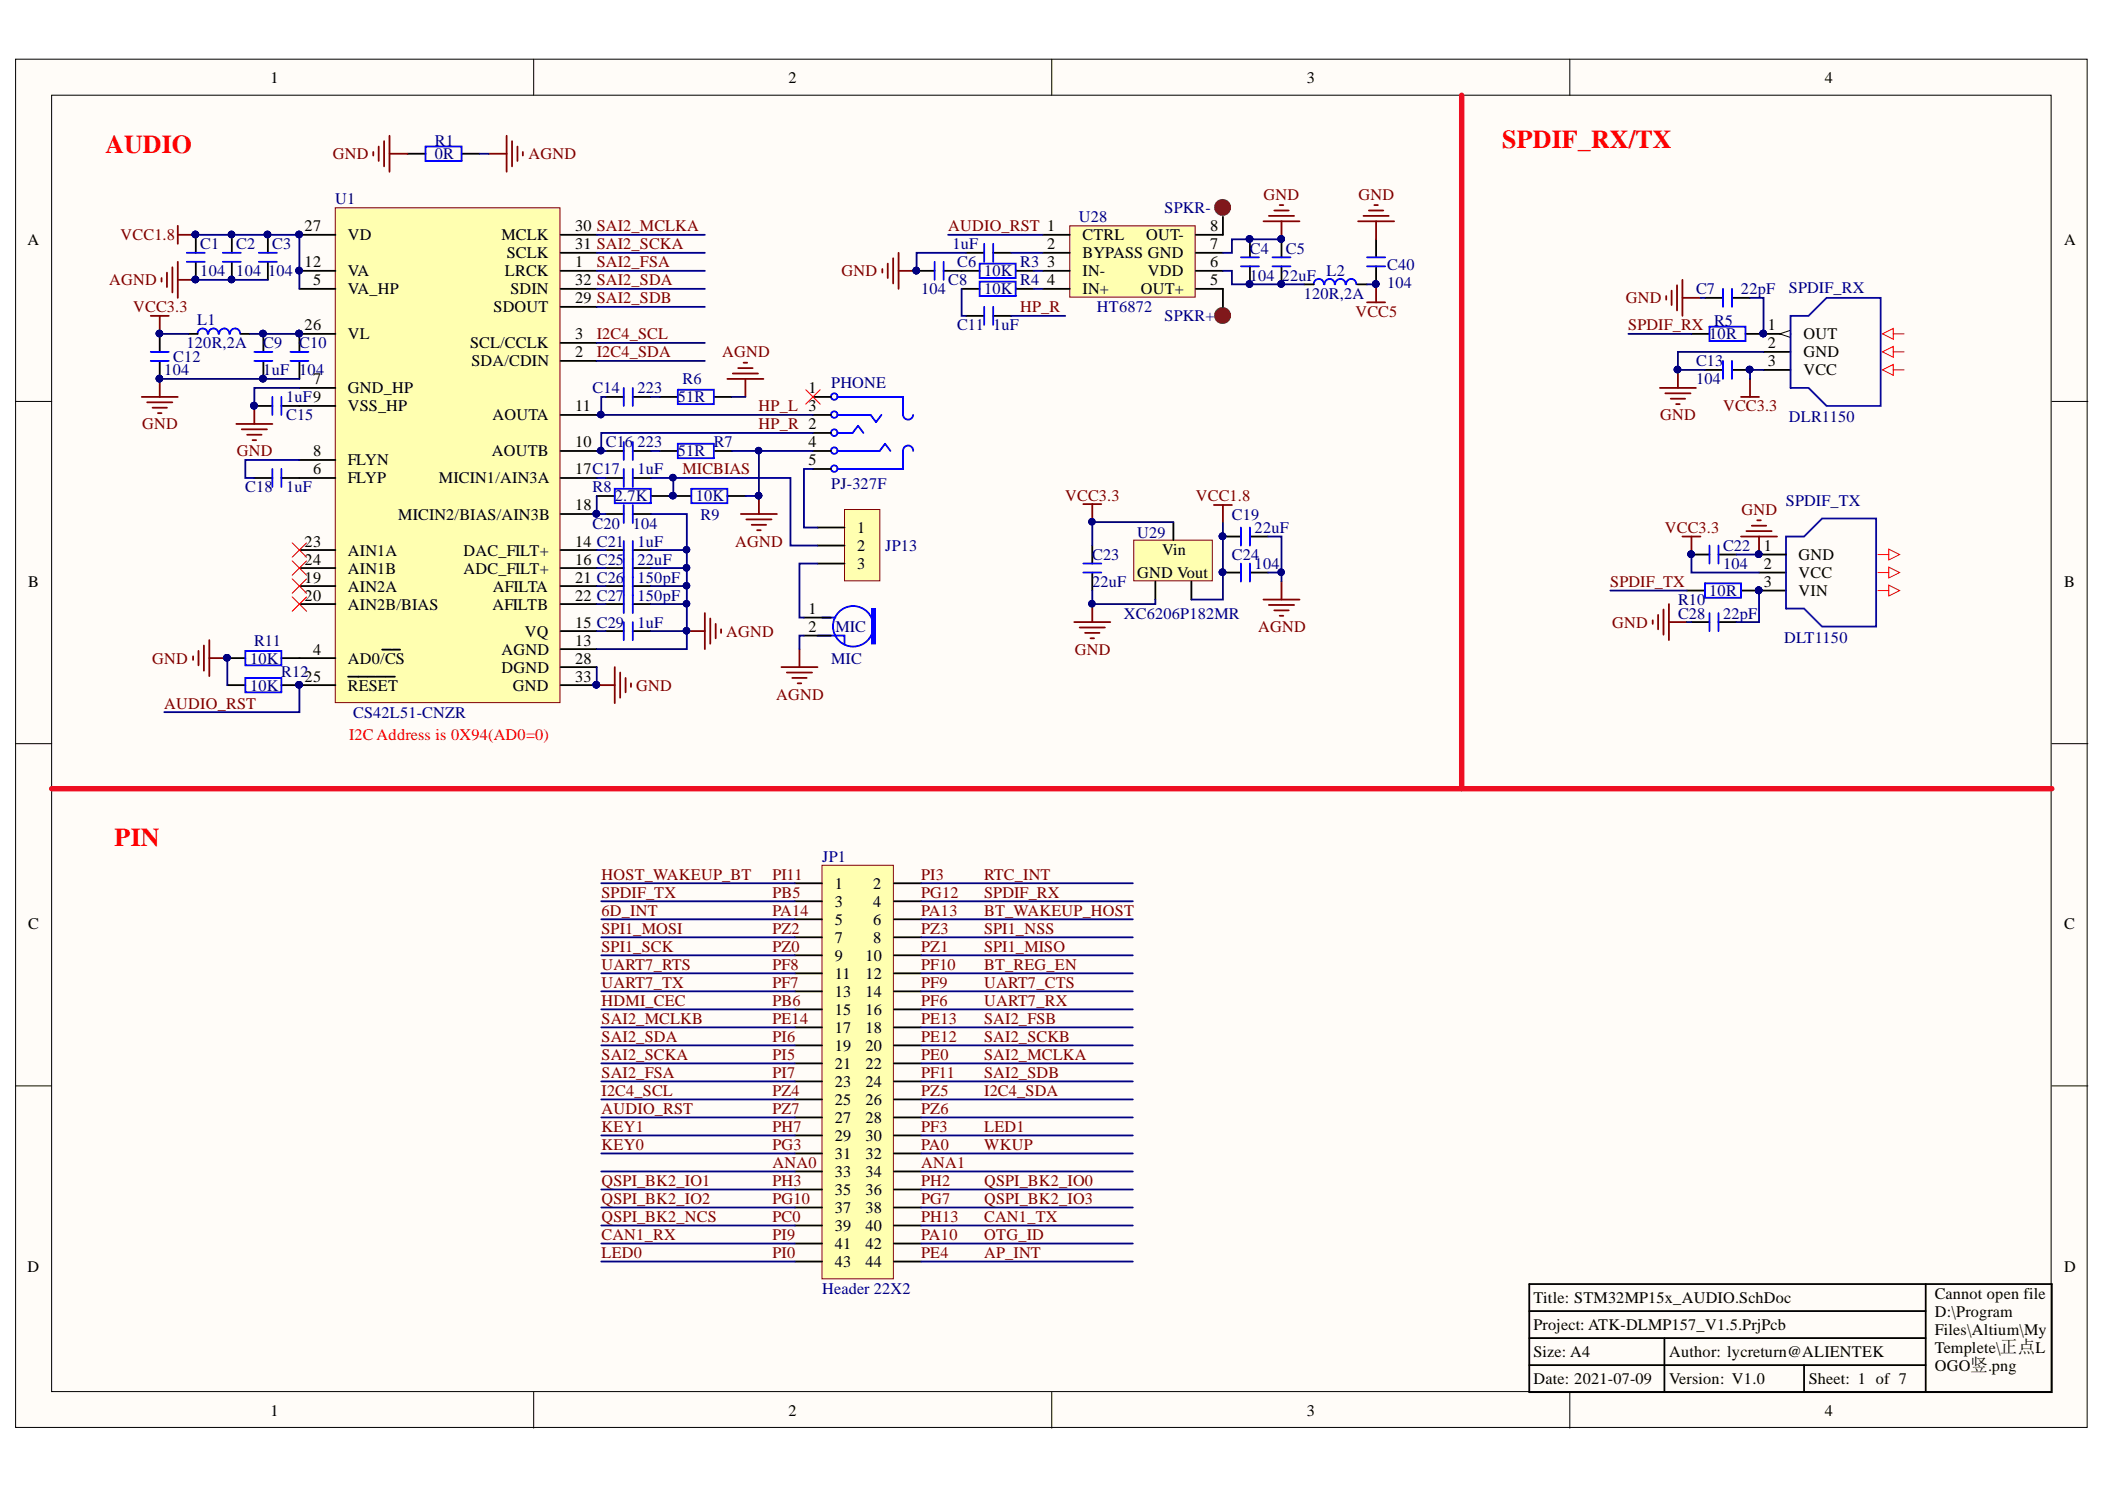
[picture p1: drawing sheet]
<svg xmlns="http://www.w3.org/2000/svg" width="297mm" height="210mm" viewBox="0 0 297 210" stroke-linecap="round" stroke-linejoin="round" font-family="sans-serif">
<defs><g id="words">
<g font-size="3.6" fill="#f00">
<text x="14.9" y="21.6">AUDIO</text>
<text x="212" y="20.9">SPDIF_RX/TX</text>
<text x="16.2" y="119.3">PIN</text>
</g>
<g font-size="2.3">
<text x="38.2" y="11.7">1</text>
<text x="111.3" y="11.7">2</text>
<text x="184.4" y="11.7">3</text>
<text x="257.5" y="11.7">4</text>
<text x="3.9" y="34.5">A</text>
<text x="43" y="32.6">27</text>
<text x="49.1" y="33.9">VD</text>
<text x="70.7" y="33.9">MCLK</text>
<text x="81.2" y="32.6">30 SAI2_MCLKA</text>
<text x="81.2" y="35.2">31 SAI2_SCKA</text>
<text x="147.8" y="35.2">2</text>
<text x="152.8" y="33.9">CTRL</text>
<text x="161.7" y="33.9">OUT-</text>
<text x="170.8" y="35.2">7</text>
<text x="170.8" y="32.6">8</text>
<text x="291.3" y="34.5">A</text>
<text x="43" y="37.7">12</text>
<text x="44.2" y="40.3">5</text>
<text x="49.1" y="41.5">VA_HP</text>
<text x="49.1" y="39">VA</text>
<text x="71.3" y="39">LRCK</text>
<text x="71.5" y="36.4">SCLK</text>
<text x="72" y="41.5">SDIN</text>
<text x="81.2" y="40.3">32 SAI2_SDA</text>
<text x="81.2" y="37.7">1</text>
<text x="147.8" y="37.7">3</text>
<text x="147.8" y="40.3">4</text>
<text x="152.8" y="36.4">BYPASS GND</text>
<text x="152.8" y="39">IN-</text>
<text x="152.8" y="41.5">IN+</text>
<text x="161" y="41.5">OUT+</text>
<text x="162" y="39">VDD</text>
<text x="170.8" y="40.3">5</text>
<text x="170.8" y="37.7">6</text>
<text x="43" y="46.6">26</text>
<text x="49.1" y="47.9">VL</text>
<text x="69.6" y="44.1">SDOUT</text>
<text x="81.2" y="47.9">3</text>
<text x="81.2" y="42.8">29 SAI2_SDB</text>
<text x="249.5" y="46.6">1</text>
<text x="254.5" y="47.9">OUT</text>
<text x="66.3" y="49.1">SCL/CCLK</text>
<text x="66.5" y="51.7">SDA/CDIN</text>
<text x="81.2" y="50.4">2</text>
<text x="249.5" y="51.7">3</text>
<text x="249.5" y="49.1">2</text>
<text x="254.5" y="52.9">VCC</text>
<text x="254.5" y="50.4">GND</text>
<text x="44.2" y="54.2">7</text>
<text x="49.1" y="55.5">GND_HP</text>
<text x="49.1" y="58">VSS_HP</text>
<text x="69.5" y="59.3">AOUTA</text>
<text x="81.2" y="58">11</text>
<text x="114.1" y="55.5">1</text>
<text x="44.2" y="64.4">8</text>
<text x="49.1" y="65.6">FLYN</text>
<text x="69.4" y="64.4">AOUTB</text>
<text x="81.2" y="63.1">10</text>
<text x="114.1" y="63.1">4</text>
<text x="114.1" y="65.6">5</text>
<text x="44.2" y="66.9">6</text>
<text x="49.1" y="68.2">FLYP</text>
<text x="61.9" y="68.2">MICIN1/AIN3A</text>
<text x="81.2" y="66.9">17C17</text>
<text x="81.2" y="72">18</text>
<text x="43" y="77.1">23</text>
<text x="56.2" y="73.3">MICIN2/BIAS/AIN3B</text>
<text x="81.2" y="77.1">14 C21</text>
<text x="120.9" y="75.2">1</text>
<text x="120.9" y="77.7">2</text>
<text x="248.9" y="77.7">1</text>
<text x="4" y="82.8">B</text>
<text x="43" y="79.7">24</text>
<text x="43" y="82.2">19</text>
<text x="49.1" y="78.4">AIN1A</text>
<text x="49.1" y="80.9">AIN1B</text>
<text x="49.1" y="83.5">AIN2A</text>
<text x="65.4" y="78.4">DAC_FILT+</text>
<text x="65.4" y="80.9">ADC_FILT+</text>
<text x="69.6" y="83.5">AFILTA</text>
<text x="81.2" y="79.7">16 C25</text>
<text x="81.2" y="82.2">21 C26</text>
<text x="120.9" y="80.3">3</text>
<text x="160.5" y="81.5">GND Vout</text>
<text x="164" y="78.2">Vin</text>
<text x="248.9" y="82.8">3</text>
<text x="248.9" y="80.3">2</text>
<text x="253.8" y="81.5">VCC</text>
<text x="253.8" y="79">GND</text>
<text x="291.3" y="82.8">B</text>
<text x="43" y="84.7">20</text>
<text x="49.1" y="86">AIN2B/BIAS</text>
<text x="69.5" y="86">AFILTB</text>
<text x="74" y="89.8">VQ</text>
<text x="81.2" y="88.5">15 C29</text>
<text x="81.2" y="84.7">22 C27</text>
<text x="114.1" y="86.6">1</text>
<text x="114.1" y="89.1">2</text>
<text x="253.8" y="84.1">VIN</text>
<text x="44.2" y="92.4">4</text>
<text x="49.1" y="93.6">AD0/CS</text>
<text x="70.7" y="92.4">AGND</text>
<text x="70.7" y="94.9">DGND</text>
<text x="81.2" y="91.1">13</text>
<text x="81.2" y="93.6">28</text>
<text x="43" y="96.2">25</text>
<text x="49.1" y="97.4">RESET</text>
<text x="72.4" y="97.4">GND</text>
<text x="81.2" y="96.2">33</text>
<text x="117.8" y="125.3">1</text>
<text x="123.2" y="125.3">2</text>
<text x="4" y="131.1">C</text>
<text x="117.8" y="127.9">3</text>
<text x="117.8" y="130.4">5</text>
<text x="123.2" y="127.9">4</text>
<text x="123.2" y="130.4">6</text>
<text x="291.3" y="131.1">C</text>
<text x="117.8" y="133">7</text>
<text x="117.8" y="135.6">9</text>
<text x="122.1" y="135.6">10</text>
<text x="123.2" y="133">8</text>
<text x="117.8" y="138.1">11</text>
<text x="117.8" y="140.6">13</text>
<text x="117.8" y="143.2">15</text>
<text x="122.1" y="138.1">12</text>
<text x="122.1" y="140.6">14</text>
<text x="122.1" y="143.2">16</text>
<text x="117.8" y="145.7">17</text>
<text x="117.8" y="148.3">19</text>
<text x="122.1" y="145.7">18</text>
<text x="122.1" y="148.3">20</text>
<text x="117.8" y="150.8">21</text>
<text x="117.8" y="153.3">23</text>
<text x="117.8" y="155.9">25</text>
<text x="122.1" y="150.8">22</text>
<text x="122.1" y="153.3">24</text>
<text x="122.1" y="155.9">26</text>
<text x="117.8" y="158.4">27</text>
<text x="117.8" y="160.9">29</text>
<text x="122.1" y="158.4">28</text>
<text x="122.1" y="160.9">30</text>
<text x="117.8" y="163.5">31</text>
<text x="117.8" y="166">33</text>
<text x="122.1" y="163.5">32</text>
<text x="122.1" y="166">34</text>
<text x="117.8" y="168.6">35</text>
<text x="117.8" y="171.1">37</text>
<text x="117.8" y="173.6">39</text>
<text x="122.1" y="168.6">36</text>
<text x="122.1" y="171.1">38</text>
<text x="122.1" y="173.6">40</text>
<text x="3.9" y="179.4">D</text>
<text x="117.8" y="176.2">41</text>
<text x="117.8" y="178.7">43</text>
<text x="122.1" y="176.2">42</text>
<text x="122.1" y="178.7">44</text>
<text x="291.3" y="179.4">D</text>
<text x="216.4" y="183.8">Title: STM32MP15x_AUDIO.SchDoc</text>
<text x="273" y="183.2">Cannot open file</text>
<text x="273" y="185.7">D:\Program</text>
<text x="216.4" y="191.4">Size: A4</text>
<text x="216.4" y="187.6">Project: ATK-DLMP157_V1.5.PrjPcb</text>
<text x="235.5" y="191.4">Author: lycreturn@ALIENTEK</text>
<text x="273" y="188.3">Files\Altium\My</text>
<text x="273" y="190.8">Templete\正点L</text>
<text x="216.4" y="195.3">Date: 2021-07-09</text>
<text x="235.5" y="195.3">Version: V1.0</text>
<text x="255.2" y="195.3">Sheet: 1 of 7</text>
<text x="273" y="193.3">OGO竖.png</text>
<text x="38.2" y="199.7">1</text>
<text x="111.3" y="199.7">2</text>
<text x="184.4" y="199.7">3</text>
<text x="257.5" y="199.7">4</text>
</g>
<g font-size="2.3" fill="#800000">
<text x="47" y="22.5">GND</text>
<text x="74.6" y="22.5">AGND</text>
<text x="178.3" y="28.2">GND</text>
<text x="191.7" y="28.2">GND</text>
<text x="17" y="33.9">VCC1.8</text>
<text x="133.8" y="32.6">AUDIO_RST 1</text>
<text x="15.4" y="40.3">AGND</text>
<text x="84.2" y="37.7">SAI2_FSA</text>
<text x="118.7" y="39">GND</text>
<text x="18.8" y="44.1">VCC3.3</text>
<text x="84.2" y="47.9">I2C4_SCL</text>
<text x="144" y="44.1">HP_R</text>
<text x="191.3" y="44.7">VCC5</text>
<text x="229.4" y="42.8">GND</text>
<text x="229.8" y="46.6">SPDIF_RX</text>
<text x="84.2" y="50.4">I2C4_SDA</text>
<text x="101.9" y="50.4">AGND</text>
<text x="107.1" y="58">HP_L 3</text>
<text x="234.2" y="59.3">GND</text>
<text x="243.1" y="58">VCC3.3</text>
<text x="20.1" y="60.6">GND</text>
<text x="33.4" y="64.4">GND</text>
<text x="107.1" y="60.6">HP_R 2</text>
<text x="96.3" y="66.9">MICBIAS</text>
<text x="150.3" y="70.6">VCC3.3</text>
<text x="168.7" y="70.7">VCC1.8</text>
<text x="103.8" y="77.1">AGND</text>
<text x="234.9" y="75.2">VCC3.3</text>
<text x="245.8" y="72.6">GND</text>
<text x="227.2" y="82.8">SPDIF_TX</text>
<text x="102.5" y="89.8">AGND</text>
<text x="177.5" y="89.1">AGND</text>
<text x="227.5" y="88.5">GND</text>
<text x="21.5" y="93.6">GND</text>
<text x="151.7" y="92.4">GND</text>
<text x="23.2" y="100">AUDIO_RST</text>
<text x="89.8" y="97.4">GND</text>
<text x="109.5" y="98.7">AGND</text>
<text x="84.9" y="124.1">HOST_WAKEUP_BT</text>
<text x="109" y="124.1">PI11</text>
<text x="130" y="124.1">PI3</text>
<text x="138.9" y="124.1">RTC_INT</text>
<text x="84.9" y="131.7">SPI1_MOSI</text>
<text x="84.9" y="129.1">6D_INT</text>
<text x="84.9" y="126.6">SPDIF_TX</text>
<text x="109" y="131.7">PZ2</text>
<text x="109" y="129.1">PA14</text>
<text x="109" y="126.6">PB5</text>
<text x="130" y="131.7">PZ3</text>
<text x="130" y="129.1">PA13</text>
<text x="130" y="126.6">PG12</text>
<text x="138.9" y="131.7">SPI1_NSS</text>
<text x="138.9" y="126.6">SPDIF_RX</text>
<text x="138.9" y="129.1">BT_WAKEUP_HOST</text>
<text x="84.9" y="134.3">SPI1_SCK</text>
<text x="84.9" y="136.8">UART7_RTS</text>
<text x="109" y="136.8">PF8</text>
<text x="109" y="134.3">PZ0</text>
<text x="130" y="136.8">PF10</text>
<text x="130" y="134.3">PZ1</text>
<text x="138.9" y="134.3">SPI1_MISO</text>
<text x="138.9" y="136.8">BT_REG_EN</text>
<text x="84.9" y="139.4">UART7_TX</text>
<text x="84.9" y="141.9">HDMI_CEC</text>
<text x="109" y="139.4">PF7</text>
<text x="109" y="141.9">PB6</text>
<text x="130" y="141.9">PF6</text>
<text x="130" y="139.4">PF9</text>
<text x="138.9" y="139.4">UART7_CTS</text>
<text x="138.9" y="141.9">UART7_RX</text>
<text x="84.9" y="149.5">SAI2_SCKA</text>
<text x="84.9" y="147">SAI2_SDA</text>
<text x="84.9" y="144.5">SAI2_MCLKB</text>
<text x="109" y="149.5">PI5</text>
<text x="109" y="147">PI6</text>
<text x="109" y="144.5">PE14</text>
<text x="130" y="149.5">PE0</text>
<text x="130" y="147">PE12</text>
<text x="130" y="144.5">PE13</text>
<text x="138.9" y="149.5">SAI2_MCLKA</text>
<text x="138.9" y="147">SAI2_SCKB</text>
<text x="138.9" y="144.5">SAI2_FSB</text>
<text x="84.9" y="154.6">I2C4_SCL</text>
<text x="84.9" y="152.1">SAI2_FSA</text>
<text x="109" y="154.6">PZ4</text>
<text x="109" y="152.1">PI7</text>
<text x="130" y="154.6">PZ5</text>
<text x="130" y="152.1">PF11</text>
<text x="138.9" y="154.6">I2C4_SDA</text>
<text x="138.9" y="152.1">SAI2_SDB</text>
<text x="84.9" y="159.7">KEY1</text>
<text x="84.9" y="157.1">AUDIO_RST</text>
<text x="109" y="159.7">PH7</text>
<text x="109" y="157.1">PZ7</text>
<text x="130" y="159.7">PF3</text>
<text x="130" y="157.1">PZ6</text>
<text x="138.9" y="159.7">LED1</text>
<text x="84.9" y="162.2">KEY0</text>
<text x="84.9" y="167.3">QSPI_BK2_IO1</text>
<text x="109" y="164.8">ANA0</text>
<text x="109" y="162.2">PG3</text>
<text x="109" y="167.3">PH3</text>
<text x="130" y="164.8">ANA1</text>
<text x="130" y="162.2">PA0</text>
<text x="130" y="167.3">PH2</text>
<text x="138.9" y="162.2">WKUP</text>
<text x="138.9" y="167.3">QSPI_BK2_IO0</text>
<text x="84.9" y="172.4">QSPI_BK2_NCS</text>
<text x="84.9" y="169.8">QSPI_BK2_IO2</text>
<text x="109" y="172.4">PC0</text>
<text x="109" y="169.8">PG10</text>
<text x="130" y="172.4">PH13</text>
<text x="130" y="169.8">PG7</text>
<text x="138.9" y="172.4">CAN1_TX</text>
<text x="138.9" y="169.8">QSPI_BK2_IO3</text>
<text x="84.9" y="177.4">LED0</text>
<text x="84.9" y="174.9">CAN1_RX</text>
<text x="109" y="177.4">PI0</text>
<text x="109" y="174.9">PI9</text>
<text x="130" y="177.4">PE4</text>
<text x="130" y="174.9">PA10</text>
<text x="138.9" y="177.4">AP_INT</text>
<text x="138.9" y="174.9">OTG_ID</text>
</g>
<g font-size="2.3" fill="#000080">
<text x="61.4" y="20.5">R1</text>
<text x="61.4" y="22.5">0R</text>
<text x="47.3" y="28.8">U1</text>
<text x="28.3" y="35.2">C1</text>
<text x="33.3" y="35.2">C2</text>
<text x="38.4" y="35.2">C3</text>
<text x="134.4" y="35.2">1uF</text>
<text x="152.2" y="31.4">U28</text>
<text x="164.3" y="30.1">SPKR-</text>
<text x="176.4" y="35.8">C4</text>
<text x="181.4" y="35.8">C5</text>
<text x="28.3" y="39">104</text>
<text x="33.3" y="39">104</text>
<text x="37.8" y="39">104</text>
<text x="130" y="41.5">104</text>
<text x="133.8" y="40.3">C8</text>
<text x="135.1" y="37.7">C6</text>
<text x="138.9" y="39">10K</text>
<text x="138.9" y="41.5">10K</text>
<text x="144" y="37.7">R3</text>
<text x="144" y="40.3">R4</text>
<text x="176.4" y="39.6">104</text>
<text x="180.8" y="39.6">22uF</text>
<text x="187.2" y="39">L2</text>
<text x="195.7" y="38.1">C40</text>
<text x="195.7" y="40.6">104</text>
<text x="239.3" y="41.5">C7</text>
<text x="245.7" y="41.5">22pF</text>
<text x="252.4" y="41.3">SPDIF_RX</text>
<text x="27.8" y="45.8">L1</text>
<text x="135.1" y="46.6">C11</text>
<text x="140.1" y="46.6">1uF</text>
<text x="154.8" y="44.1">HT6872</text>
<text x="164.3" y="45.3">SPKR+</text>
<text x="184" y="42.1">120R,2A</text>
<text x="241.2" y="47.9">10R</text>
<text x="241.9" y="46">R5</text>
<text x="23.2" y="52.9">104</text>
<text x="24.5" y="51.1">C12</text>
<text x="26.3" y="49.1">120R,2A</text>
<text x="37.2" y="49.1">C9</text>
<text x="37.2" y="52.9">1uF 104</text>
<text x="42.2" y="49.1">C10</text>
<text x="239.3" y="51.7">C13</text>
<text x="40.4" y="59.3">C15</text>
<text x="40.4" y="56.7">1uF9</text>
<text x="83.6" y="55.5">C14</text>
<text x="90" y="55.5">223</text>
<text x="95.6" y="56.7">51R</text>
<text x="96.3" y="54.2">R6</text>
<text x="117.3" y="54.7">PHONE</text>
<text x="239.3" y="54.2">104</text>
<text x="252.4" y="59.5">DLR1150</text>
<text x="85.5" y="63.1">C1</text>
<text x="88.2" y="63.1">6</text>
<text x="90" y="63.1">223</text>
<text x="95.6" y="64.4">51R</text>
<text x="100.7" y="63.1">R7</text>
<text x="34.6" y="69.4">C18</text>
<text x="40.4" y="69.4">1uF</text>
<text x="83.6" y="69.4">R8</text>
<text x="86.7" y="70.7">2.7K</text>
<text x="90" y="66.9">1uF</text>
<text x="98.2" y="70.7">10K</text>
<text x="117.3" y="68.9">PJ-327F</text>
<text x="252" y="71.4">SPDIF_TX</text>
<text x="83.6" y="74.6">C20</text>
<text x="89.3" y="74.6">104</text>
<text x="90" y="77.1">1uF</text>
<text x="98.8" y="73.3">R9</text>
<text x="124.9" y="77.7">JP13</text>
<text x="160.5" y="75.9">U29</text>
<text x="173.8" y="73.3">C19</text>
<text x="177" y="75.2">22uF</text>
<text x="243.1" y="77.7">C22</text>
<text x="90" y="79.7">22uF</text>
<text x="90" y="82.2">150pF</text>
<text x="154.1" y="79">C23</text>
<text x="154.1" y="82.8">22uF</text>
<text x="173.8" y="79">C24</text>
<text x="177" y="80.3">104</text>
<text x="243.1" y="80.3">104</text>
<text x="90" y="84.7">150pF</text>
<text x="90" y="88.5">1uF</text>
<text x="117.9" y="89.1">MIC</text>
<text x="158.6" y="87.3">XC6206P182MR</text>
<text x="236.8" y="85.3">R10</text>
<text x="236.8" y="87.3">C28</text>
<text x="241.2" y="84.1">10R</text>
<text x="243.1" y="87.3">22pF</text>
<text x="35.3" y="93.6">10K</text>
<text x="35.9" y="91.1">R11</text>
<text x="39.7" y="95.5">R12</text>
<text x="117.3" y="93.6">MIC</text>
<text x="251.8" y="90.7">DLT1150</text>
<text x="35.3" y="97.4">10K</text>
<text x="49.8" y="101.2">CS42L51-CNZR</text>
<text x="116" y="121.5">JP1</text>
<text x="116" y="182.5">Header 22X2</text>
</g>
<text font-size="2.3" fill="#f00" x="49.3" y="104.4">I2C Address is 0X94(AD0=0)</text>
</g></defs>
<g fill="#fffcf8" stroke="#000" stroke-width=".14">
<path d="M2.2 8.3h292.3v193.1h-292.3z"/>
<path d="M7.3 13.4h282.1v182.9h-282.1z"/>
</g>
<path d="M75.3 8.3v5.1M148.4 8.3v5.1M221.5 8.3v5.1M2.2 56.6h5.1M289.5 56.6h5.1M2.2 104.9h5.1M289.5 104.9h5.1M2.2 153.2h5.1M289.5 153.2h5.1M75.3 196.4v5.1M148.4 196.4v5.1M221.5 196.4v5.1" fill="none" stroke="#000" stroke-width=".14"/>
<g fill="none" stroke="#000" stroke-width=".25">
<path d="M57.5 21.7h2.5M65.1 21.7h2.6M37.2 47.1v2.5M37.2 50.9v2.6M42.2 47.1v2.5M42.2 50.9v2.6M35.9 67.4h2.5M39.7 67.4h2.5M84.2 70h2.5M85.5 63.6h2.5M85.5 72.5h2.5M89.3 63.6h2.5"/>
<path d="M89.3 72.5h2.5M91.8 70h2.6M95 70h2.6M102.6 70h2.6M154.1 77v2.5M172.6 75.7h2.5M176.4 75.7h2.5M32.1 92.8h2.5M39.7 92.8h2.5M154.1 80.8v2.5M215.8 181.1h73.7v15.3h-73.7zM215.8 188.8h55.9"/>
<path d="M215.8 192.6h55.9M215.8 184.9h55.9M234.9 188.8v7.6M254.6 192.6v3.8M271.7 181.1v15.3"/>
</g>
<g fill="none" stroke="#00f" stroke-width=".25">
<path d="M60 20.7h5.1v2h-5.1zM35.9 50.9h2.5M35.9 49.6h2.5M41 50.9h2.5M41 49.6h2.5M38.4 66.2v2.5M39.7 66.2v2.5M86.7 69h5.1v2h-5.1zM88 62.3v2.6M88 71.2v2.6M89.3 62.3v2.6M89.3 71.2v2.6"/>
<path d="M97.6 69h5v2h-5zM152.9 79.5h2.5M175.1 74.4v2.6M176.4 74.4v2.6M34.6 91.8h5.1v2.1h-5.1zM152.9 80.8h2.5"/>
</g>
<g fill="none" stroke="#800000" stroke-width=".25">
<path d="M54.2 19.9v3.6M55 19.1v5.1M71.5 19.1v5.1M72.3 19.9v3.6M52.7 21.4v.5M53.4 20.7v2M55 21.7h2.5M68.9 21.7h2.6M73 20.7v2M73.8 21.4v.5M20 56h5.1M20.8 56.8h3.5"/>
<path d="M21.3 44.6h2.5M21.5 57.5h2.1M22.3 58.3h.5M22.5 44.6v2.5M22.5 53.5v2.5M104.5 72.5h5.1M105.3 73.3h3.6M106.1 74h2M106.8 74.8h.5M107.1 70v2.5"/>
</g>
<g fill="#000080" stroke="#000080" stroke-width=".14">
<circle cx="22.5" cy="47" r=".46"/>
<circle cx="42.2" cy="47" r=".46"/>
<circle cx="37.1" cy="47" r=".46"/>
<circle cx="37.1" cy="53.4" r=".47"/>
<circle cx="22.5" cy="53.4" r=".46"/>
<circle cx="172.5" cy="75.6" r=".47"/>
<circle cx="32" cy="92.8" r=".46"/>
<circle cx="107" cy="69.9" r=".46"/>
<circle cx="95" cy="69.9" r=".46"/>
</g>
<circle cx="120.4" cy="88.4" r="2.85" fill="#fffcf8" stroke="#00f" stroke-width=".25"/>
<g fill="none" stroke="#00f" stroke-width=".25">
<path d="M88 54.7v2.6M89.3 54.7v2.6M95.6 55h5.1v2h-5.1zM88 66.2v2.5M88 76.3v10.2M89.3 66.2v2.5M89.3 76.3v10.2M95.6 62.6h5.1v2h-5.1zM34.6 95.6h5.1v2.1h-5.1zM88 87.8v2.5M89.3 87.8v2.5M115.4 89.7h3.8v1.2"/>
<path d="M116 87.1h1.9"/>
</g>
<path d="M123 85.8h.5v5h-.5z" fill="#00f" stroke="#00f" stroke-width=".14"/>
<g fill="none" stroke="#000" stroke-width=".25">
<path d="M85.5 56h2.5M89.3 56h2.5M93.1 56h2.5M100.7 56h2.6M248.9 47.1h3.8M85.5 77.6h2.5M85.5 67.4h2.5M89.3 77.6h2.5M89.3 67.4h2.5M93.1 63.6h2.5M100.7 63.6h2.6M32.1 96.6h2.5"/>
<path d="M39.7 96.6h2.5M85.5 80.1h2.5M85.5 82.7h2.5M85.5 85.2h2.5M85.5 89h2.5M89.3 80.1h2.5M89.3 82.7h2.5M89.3 85.2h2.5M89.3 89h2.5M113.4 87.1h3.9M113.4 89.7h3.9"/>
</g>
<path d="M96.9 89h2.6M99.5 86.5v5.1M100.2 87.2v3.6M101 88v2M101.8 88.8v.5" fill="none" stroke="#800000" stroke-width=".25"/>
<g fill="#000080" stroke="#000080" stroke-width=".14">
<circle cx="96.9" cy="89" r=".46"/>
<circle cx="42.2" cy="96.6" r=".46"/>
</g>
<path d="M206.3 13.4v97.9M7.3 111.3h282.2" fill="none" stroke="#ee0e22" stroke-width=".76"/>
<path d="M251.1 47.1l1.6-.5v1z" fill="#fffcf8"/>
<path d="M251.1 47.1l1.6-.5v1z" fill="none" stroke="#000" stroke-width=".14"/>
<g fill="#000080" stroke="#000080" stroke-width=".14">
<circle cx="248.8" cy="47" r=".46"/>
<circle cx="246.9" cy="52.1" r=".46"/>
<circle cx="236.7" cy="52.1" r=".46"/>
<circle cx="248.2" cy="83.3" r=".46"/>
<circle cx="248.2" cy="78.2" r=".46"/>
<circle cx="238.6" cy="78.2" r=".46"/>
<circle cx="22.5" cy="47" r=".46"/>
<circle cx="22.5" cy="53.4" r=".46"/>
</g>
<g fill="none" stroke="#000" stroke-width=".25">
<path d="M22.5 47.1v2.5M22.5 50.9v2.6M26.6 47.1h1.3M34 47.1h1.3M238.7 47.1h2.5M240.6 52.2h2.5M240.6 42h2.5M244.4 52.2h2.5M244.4 42h2.5M246.3 47.1h2.6M248.9 52.2h3.8M248.9 49.6h3.8"/>
<path d="M238.7 78.2h2.5M242.5 78.2h2.5M248.2 78.2h3.8M238 83.3h2.6M238.7 87.8h2.5M242.5 87.8h2.5M245.7 83.3h6.3M248.2 80.8h3.8"/>
</g>
<path d="M252.7 44.6h2.5l2.6-2.6h7.6v15.3h-7.6l-2.6-2.6h-2.5zM252 75.7h2.6l2.5-2.6h7.6v15.3h-7.6l-2.5-2.6h-2.6z" fill="none" stroke="#0000bf" stroke-width=".25"/>
<path d="M267.2 47.1v-.8l-1.6 .8 1.6 .8v-.8h1.5M267.2 49.6v-.7l-1.6 .7 1.6 .8v-.8h1.5M267.2 52.2v-.8l-1.6 .8 1.6 .7v-.7h1.5M265 78.2h1.5v-.7l1.6 .7-1.6 .8v-.8M265 80.8h1.5v-.8l1.6 .8-1.6 .7v-.7M265 83.3h1.5v-.8l1.6 .8-1.6 .8v-.8" fill="none" stroke="#f00" stroke-width=".14"/>
<g fill="none" stroke="#00f" stroke-width=".25">
<path d="M21.3 50.9h2.5M21.3 49.6h2.5M29.3 47.1a.71 .71 0 0 0-.7-.8 .71 .71 0 0 0-.7 .8M30.8 47.1a.71 .71 0 0 0-.7-.8 .71 .71 0 0 0-.7 .8M32.4 47.1a.71 .71 0 0 0-.8-.8 .71 .71 0 0 0-.7 .8M33.9 47.1a.71 .71 0 0 0-.7-.8 .71 .71 0 0 0-.7 .8M241.2 46.1h5.1v2h-5.1zM243.1 40.7v2.6M243.1 50.9v2.6M244.4 40.7v2.6M244.4 50.9v2.6M241.2 77v2.5"/>
<path d="M242.5 77v2.5M240.6 82.3h5.1v2h-5.1zM241.2 86.5v2.5M242.5 86.5v2.5"/>
</g>
<g fill="none" stroke="#800000" stroke-width=".25">
<path d="M237.4 39.5v5.1M234.2 54.7h5.1M235 55.5h3.6M235.1 41.8v.5M235.8 56.2h2M235.9 41v2M236.5 57h.5M236.6 40.2v3.6M236.8 52.2v2.5M237.4 42h2.6M245.7 56h2.5M246.9 53.5v2.5"/>
<path d="M237.4 75.7h2.6M238.7 75.7v2.5M245.7 75.7h5.1M246.4 74.9h3.6M247.2 74.2h2M248 73.4h.5M248.2 75.7v2.5M233.2 87.5v.5M234 86.7v2.1M234.7 86v3.5M235.5 85.2v5.1M235.5 87.8h2.5"/>
</g>
<path d="M116 122.1h10.1v58.3h-10.1z" fill="#ffffb0" stroke="#800000" stroke-width=".14"/>
<g fill="none" stroke="#000" stroke-width=".25">
<path d="M112.2 124.6h3.8M112.2 127.1h3.8M112.2 129.7h3.8M112.2 132.2h3.8M112.2 134.8h3.8M112.2 137.3h3.8M112.2 139.8h3.8M126.2 124.6h3.8M126.2 127.1h3.8M126.2 129.7h3.8M126.2 132.2h3.8M126.2 134.8h3.8"/>
<path d="M126.2 137.3h3.8M126.2 139.8h3.8M112.2 142.4h3.8M112.2 144.9h3.8M112.2 147.5h3.8M112.2 150h3.8M112.2 152.5h3.8M112.2 155.1h3.8M112.2 157.6h3.8M126.2 142.4h3.8M126.2 144.9h3.8M126.2 147.5h3.8"/>
<path d="M126.2 150h3.8M126.2 152.5h3.8M126.2 155.1h3.8M126.2 157.6h3.8M112.2 160.2h3.8M112.2 162.7h3.8M112.2 165.3h3.8M112.2 167.8h3.8M112.2 170.3h3.8M112.2 172.9h3.8M112.2 175.4h3.8M112.2 178h3.8"/>
<path d="M126.2 160.2h3.8M126.2 162.7h3.8M126.2 165.3h3.8M126.2 167.8h3.8M126.2 170.3h3.8M126.2 172.9h3.8M126.2 175.4h3.8M126.2 178h3.8"/>
</g>
<path d="M47.3 29.3h31.7v69.8h-31.7z" fill="#ffffb0" stroke="#800000" stroke-width=".14"/>
<g fill="none" stroke="#000" stroke-width=".25">
<path d="M42.2 38.2h5.1M42.2 33.1h5.1M79.1 38.2h5.1M79.1 33.1h5.1M79.1 35.7h5.1M42.2 40.7h5.1M42.2 54.7h5.1M42.2 57.3h5.1M42.2 47.1h5.1M79.1 40.7h5.1M79.1 48.4h5.1M79.1 50.9h5.1"/>
<path d="M79.1 43.3h5.1M79.1 58.5h5.1M114.7 58.5h2.6M114.7 56h2.6M42.2 67.4h5.1M42.2 64.9h5.1M42.2 77.6h5.1M79.1 67.4h5.1M79.1 77.6h5.1M79.1 72.5h5.1M79.1 63.6h5.1M114.7 63.6h2.6"/>
<path d="M114.7 61.1h2.6M114.7 66.2h2.6M42.2 80.1h5.1M42.2 96.6h5.1M42.2 92.8h5.1M42.2 82.7h5.1M42.2 85.2h5.1M49.1 95.5h2.7M51.9 95.5h1.1M53.1 95.5h1.3M53.9 91.6h1.4M54.5 95.5h1.2"/>
<path d="M55.4 91.6h1.1M79.1 91.6h5.1M79.1 89h5.1M79.1 80.1h5.1M79.1 94.1h5.1M79.1 96.6h5.1M79.1 82.7h5.1M79.1 85.2h5.1"/>
</g>
<g fill="#000080" stroke="#000080" stroke-width=".14">
<circle cx="42.2" cy="38.2" r=".46"/>
<circle cx="42.2" cy="47" r=".46"/>
<circle cx="42.2" cy="33.1" r=".46"/>
<circle cx="84.1" cy="96.6" r=".46"/>
<circle cx="42.2" cy="96.6" r=".46"/>
<circle cx="84.1" cy="72.5" r=".47"/>
</g>
<path d="M102.6 53.5h5.1M103.4 52.7h3.6M104.2 51.9h2M104.9 51.2h.5M105.2 53.5v2.5M84.2 96.6h2.5M86.7 94.1v5.1M87.5 94.9v3.5M88.3 95.6v2.1M89 96.4v.5" fill="none" stroke="#800000" stroke-width=".25"/>
<g fill="none" stroke="#00f" stroke-width=".25">
<path d="M118.3 56h9.1v2.5M118.3 58.5h4.6l.7 1 .8-1M127.4 58.5a.71 .71 0 0 0 .7 .7 .71 .71 0 0 0 .8-.7M118.3 61.1h2l.8-1 .7 1M118.3 63.6h5.8l.8-1 .8 1M127.4 63.6v2.6h-9.1M128.9 63.6a.71 .71 0 0 0-.8-.7 .71 .71 0 0 0-.7 .7"/>
<circle cx="117.7" cy="55.9" r=".46"/>
<circle cx="117.7" cy="58.5" r=".46"/>
<circle cx="117.7" cy="61" r=".46"/>
<circle cx="117.7" cy="66.1" r=".46"/>
<circle cx="117.7" cy="63.6" r=".46"/>
</g>
<path d="M113.7 55l2 2M115.7 55l-2 2" fill="none" stroke="#f00" stroke-width=".14"/>
<path d="M160 76.2h11.1v5.7h-11.1z" fill="#ffffb0" stroke="#800000" stroke-width=".14"/>
<g fill="none" stroke="#000" stroke-width=".25">
<path d="M27.6 33.1v2.6M27.6 36.9v2.6M32.7 33.1v2.6M32.7 36.9v2.6M37.8 33.1v2.6M37.8 36.9v2.6M35.9 57.3h2.5M39.7 57.3h2.5M165.6 73.7v2.5M163 82v2.6M168.1 82v2.6M172.6 80.8h2.5"/>
<path d="M176.4 80.8h2.5"/>
</g>
<g fill="none" stroke="#800000" stroke-width=".25">
<path d="M22.8 39.2v.5M23.6 38.5v2M24.3 37.7v3.6M25.1 31.9v2.5M25.1 36.9v5.1M25.1 33.1h2.5M25.1 39.5h2.5M33.3 59.8h5.1M35.9 57.3v2.5M34.1 60.6h3.6M34.9 61.3h2M35.6 62.1h.5"/>
<path d="M152.9 71.1h2.5M154.1 71.1v2.6M171.3 71.2h2.5M172.6 71.2v2.6M27.2 92.6v.5M28 91.8v2.1M28.8 91.1v3.5M29.5 90.3v5.1M29.5 92.8h2.6M151.6 87.8h5.1M152.4 88.5h3.5M153.1 89.3h2.1"/>
<path d="M153.9 90h.5M154.1 85.2v2.6M178.3 84.6h5.1M179.1 85.3h3.5M179.8 86.1h2M180.6 86.9h.5M180.8 82v2.6"/>
</g>
<g fill="#000080" stroke="#000080" stroke-width=".14">
<circle cx="32" cy="92.8" r=".46"/>
<circle cx="35.8" cy="57.2" r=".46"/>
<circle cx="37.7" cy="33.1" r=".46"/>
<circle cx="32.7" cy="33.1" r=".46"/>
<circle cx="32.7" cy="39.4" r=".46"/>
<circle cx="27.6" cy="33.1" r=".46"/>
<circle cx="27.6" cy="39.4" r=".46"/>
<circle cx="172.5" cy="80.7" r=".46"/>
<circle cx="154.1" cy="73.6" r=".46"/>
<circle cx="154.1" cy="85.2" r=".46"/>
</g>
<path d="M41.2 76.6l2.1 2M41.2 79.1l2.1 2M43.3 76.6l-2.1 2M43.3 79.1l-2.1 2M41.2 81.7l2.1 2M41.2 84.2l2.1 2M43.3 81.7l-2.1 2M43.3 84.2l-2.1 2" fill="none" stroke="#f00" stroke-width=".14"/>
<path d="M26.4 36.9h2.5M26.4 35.7h2.5M31.4 36.9h2.6M31.4 35.7h2.6M36.5 36.9h2.6M36.5 35.7h2.6M38.4 56v2.5M39.7 56v2.5M175.1 79.5v2.5M176.4 79.5v2.5" fill="none" stroke="#00f" stroke-width=".25"/>
<circle cx="172.5" cy="44.5" r=".56" fill="#fffcf8" stroke="#602732" stroke-width="1.3"/>
<path d="M172.6 40.7v2.6" fill="none" stroke="#000" stroke-width=".25"/>
<circle cx="172.5" cy="29.3" r=".56" fill="#fffcf8" stroke="#602732" stroke-width="1.3"/>
<path d="M172.6 30.6v2.5" fill="none" stroke="#000" stroke-width=".25"/>
<path d="M110.3 94.1h5.1M111 94.9h3.6M111.8 95.6h2M112.6 96.4h.5M112.8 91.6v2.5" fill="none" stroke="#800000" stroke-width=".25"/>
<path d="M151 31.9h17.7v10h-17.7z" fill="#ffffb0" stroke="#800000" stroke-width=".14"/>
<g fill="none" stroke="#000" stroke-width=".25">
<path d="M129.3 38.2h2.6M133.2 38.2h5M136.3 35.7h2.6M140.1 35.7h2.6M143.3 38.2h2.6M147.1 33.1h3.9M147.1 35.7h3.9M147.1 38.2h3.9M168.8 33.1h3.8M168.8 35.7h3.8M168.8 38.2h3.8M176.4 33.8v2.5"/>
<path d="M176.4 37.6v2.5M180.8 33.8v2.5M180.8 37.6v2.5M135.7 40.7h2.5M136.3 44.6h2.6M140.1 44.6h2.6M143.3 40.7h2.6M147.1 40.7h3.9M168.8 40.7h3.8"/>
</g>
<path d="M131.9 36.9v2.6M133.2 36.9v2.6M138.2 37.2h5.1v2h-5.1zM138.2 39.7h5.1v2.1h-5.1zM138.9 34.4v2.5M140.1 34.4v2.5M175.1 36.3h2.6M175.1 37.6h2.6M179.6 36.3h2.5M179.6 37.6h2.5M138.9 43.3v2.5M140.1 43.3v2.5" fill="none" stroke="#00f" stroke-width=".25"/>
<g fill="#000080" stroke="#000080" stroke-width=".14">
<circle cx="129.3" cy="38.2" r=".46"/>
<circle cx="194.1" cy="40.1" r=".46"/>
<circle cx="176.3" cy="40.1" r=".46"/>
<circle cx="176.3" cy="33.7" r=".46"/>
<circle cx="180.8" cy="40.1" r=".46"/>
<circle cx="180.8" cy="33.7" r=".46"/>
</g>
<path d="M124.5 38v.5M125.3 37.2v2M126 36.4v3.6M126.8 35.7v5M126.8 38.2h2.5M178.3 31.2h5.1M179.1 30.5h3.5M179.8 29.7h2M180.6 28.9h.5M180.8 31.2v2.6M192.9 42.7h2.6M194.2 40.1v2.6" fill="none" stroke="#800000" stroke-width=".25"/>
<path d="M119.2 71.9h5v10h-5z" fill="#ffffb0" stroke="#800000" stroke-width=".14"/>
<path d="M194.2 33.8v2.5M194.2 37.6v2.5M184 40.1h1.4M191.5 40.1h1.4M115.4 74.4h3.8M115.4 77h3.8M115.4 79.5h3.8" fill="none" stroke="#000" stroke-width=".25"/>
<g fill="#000080" stroke="#000080" stroke-width=".14">
<circle cx="194.1" cy="40.1" r=".46"/>
<circle cx="37.1" cy="53.4" r=".47"/>
<circle cx="22.5" cy="53.4" r=".46"/>
<circle cx="22.5" cy="47" r=".46"/>
<circle cx="42.2" cy="96.6" r=".46"/>
<circle cx="32.7" cy="39.4" r=".46"/>
<circle cx="27.6" cy="39.4" r=".46"/>
<circle cx="27.6" cy="33.1" r=".46"/>
<circle cx="32.7" cy="33.1" r=".46"/>
<circle cx="37.7" cy="33.1" r=".46"/>
<circle cx="42.2" cy="33.1" r=".46"/>
<circle cx="37.1" cy="47" r=".46"/>
<circle cx="42.2" cy="47" r=".46"/>
<circle cx="35.8" cy="57.2" r=".46"/>
<circle cx="96.9" cy="89" r=".46"/>
<circle cx="84.1" cy="72.5" r=".47"/>
<circle cx="84.8" cy="63.6" r=".46"/>
<circle cx="84.8" cy="58.5" r=".46"/>
<circle cx="96.9" cy="77.5" r=".46"/>
<circle cx="96.9" cy="80.1" r=".46"/>
<circle cx="96.9" cy="82.6" r=".46"/>
<circle cx="96.9" cy="85.2" r=".46"/>
<circle cx="95" cy="67.4" r=".46"/>
<circle cx="95" cy="69.9" r=".46"/>
<circle cx="107" cy="63.6" r=".46"/>
<circle cx="107" cy="69.9" r=".46"/>
<circle cx="129.3" cy="38.2" r=".46"/>
<circle cx="154.1" cy="85.2" r=".46"/>
<circle cx="154.1" cy="73.6" r=".46"/>
<circle cx="172.5" cy="80.7" r=".46"/>
<circle cx="172.5" cy="75.6" r=".47"/>
<circle cx="180.8" cy="40.1" r=".46"/>
<circle cx="176.3" cy="40.1" r=".46"/>
<circle cx="176.3" cy="33.7" r=".46"/>
<circle cx="180.8" cy="33.7" r=".46"/>
<circle cx="180.8" cy="80.7" r=".46"/>
<circle cx="236.7" cy="52.1" r=".46"/>
<circle cx="238.6" cy="78.2" r=".46"/>
<circle cx="248.2" cy="83.3" r=".46"/>
<circle cx="248.2" cy="78.2" r=".46"/>
<circle cx="246.9" cy="52.1" r=".46"/>
<circle cx="248.8" cy="47" r=".46"/>
<circle cx="32" cy="92.8" r=".46"/>
<circle cx="42.2" cy="38.2" r=".46"/>
<circle cx="84.1" cy="96.6" r=".46"/>
</g>
<path d="M192.9 37.6h2.6M192.9 36.3h2.6M186.8 40.1a.71 .71 0 0 0-.7-.8 .71 .71 0 0 0-.7 .8M188.3 40.1a.71 .71 0 0 0-.7-.8 .71 .71 0 0 0-.7 .8M189.9 40.1a.72 .72 0 0 0-.8-.8 .72 .72 0 0 0-.7 .8M191.4 40.1a.71 .71 0 0 0-.7-.8 .71 .71 0 0 0-.7 .8" fill="none" stroke="#00f" stroke-width=".25"/>
<path d="M191.6 31.2h5.1M192.4 30.5h3.6M193.2 29.7h2M193.9 28.9h.5M194.2 31.2v2.6" fill="none" stroke="#800000" stroke-width=".25"/>
<g fill="none" stroke="#000080" stroke-width=".25">
<path d="M27.6 39.5h10.2M27.6 33.1h14.6v7.6M67.7 21.7h1.2M84.2 38.2h15.3M84.2 35.7h15.3M84.2 33.1h15.3M133.8 33.1h13.3M136.3 35.7h-7v2.5M142.7 35.7h4.4M145.9 38.2h1.2M172.6 38.2h1.2v1.9h10.2M180.8 33.8h-7v1.9h-1.2"/>
<path d="M22.5 53.5h19.7M22.5 47.1h4.1M35.3 47.1h6.9M42.2 54.7h-6.3v2.6M84.2 58.5h30.5M84.2 50.9h15.3M84.2 48.4h15.3M84.2 43.3h15.3M84.2 40.7h15.3M85.5 56h-.7v2.5M91.8 56h1.3M103.3 56h1.9"/>
<path d="M135.7 40.7v3.9h.6M142.7 44.6h7.6M145.9 40.7h1.2M192.9 40.1h1.3M229.8 47.1h8.9M240 42h.6M246.9 42h2v5.1M248.9 49.6h-12.1v2.6h3.8M248.9 52.2h-2v1.3M42.2 64.9h-7.6v2.5h1.3M84.2 70v2.5h1.3M84.2 63.6h1.3"/>
<path d="M84.2 77.6h1.3M84.2 67.4h1.3M91.8 77.6h5.1v11.4h-5.1M91.8 72.5h5.1v5.1M91.8 67.4h3.2v2.6h-.6M91.8 63.6h1.3M95 67.4h16.5v9.6h3.9M103.3 63.6h11.4M107.1 63.6v6.4h-1.9M114.7 61.1h-29.9v2.5M114.7 66.2h-1.3v8.2h2M115.4 79.5h-2.6v7.6h.6"/>
<path d="M165.6 73.7h-11.5v3.3M172.6 73.8v10.8h-4.5M178.9 75.7h1.9v6.3M238.7 78.2v2.6h9.5M245 78.2h3.2M32.1 92.8v3.8M42.2 96.6v3.9h-19M84.2 89h1.3M84.2 85.2h1.3M84.2 82.7h1.3M84.2 80.1h1.3M84.2 94.1v2.5"/>
<path d="M91.8 85.2h5.1M91.8 82.7h5.1M91.8 80.1h5.1M96.9 89v2.6h-12.7M113.4 89.7h-.6v1.9M154.1 83.3v1.9h8.9v-.6M178.9 80.8h1.9M227.2 83.3h10.8M238 87.8h.7M248.2 83.3v4.5h-3.2M84.8 139.8h27.4M84.8 137.3h27.4"/>
<path d="M84.8 134.8h27.4M84.8 132.2h27.4M84.8 129.7h27.4M84.8 127.1h27.4M84.8 124.6h27.4M130 139.8h29.9M130 137.3h29.9M130 134.8h29.9M130 132.2h29.9M130 129.7h29.9M130 127.1h29.9M130 124.6h29.9"/>
<path d="M84.8 157.6h27.4M84.8 155.1h27.4M84.8 152.5h27.4M84.8 150h27.4M84.8 147.5h27.4M84.8 144.9h27.4M84.8 142.4h27.4M130 157.6h29.9M130 155.1h29.9M130 152.5h29.9M130 150h29.9M130 147.5h29.9"/>
<path d="M130 144.9h29.9M130 142.4h29.9M84.8 178h27.4M84.8 175.4h27.4M84.8 172.9h27.4M84.8 170.3h27.4M84.8 167.8h27.4M84.8 165.3h27.4M84.8 162.7h27.4M84.8 160.2h27.4M130 178h29.9M130 175.4h29.9"/>
<path d="M130 172.9h29.9M130 170.3h29.9M130 167.8h29.9M130 165.3h29.9M130 162.7h29.9M130 160.2h29.9"/>
</g>
<use href="#words"/>
</svg>
